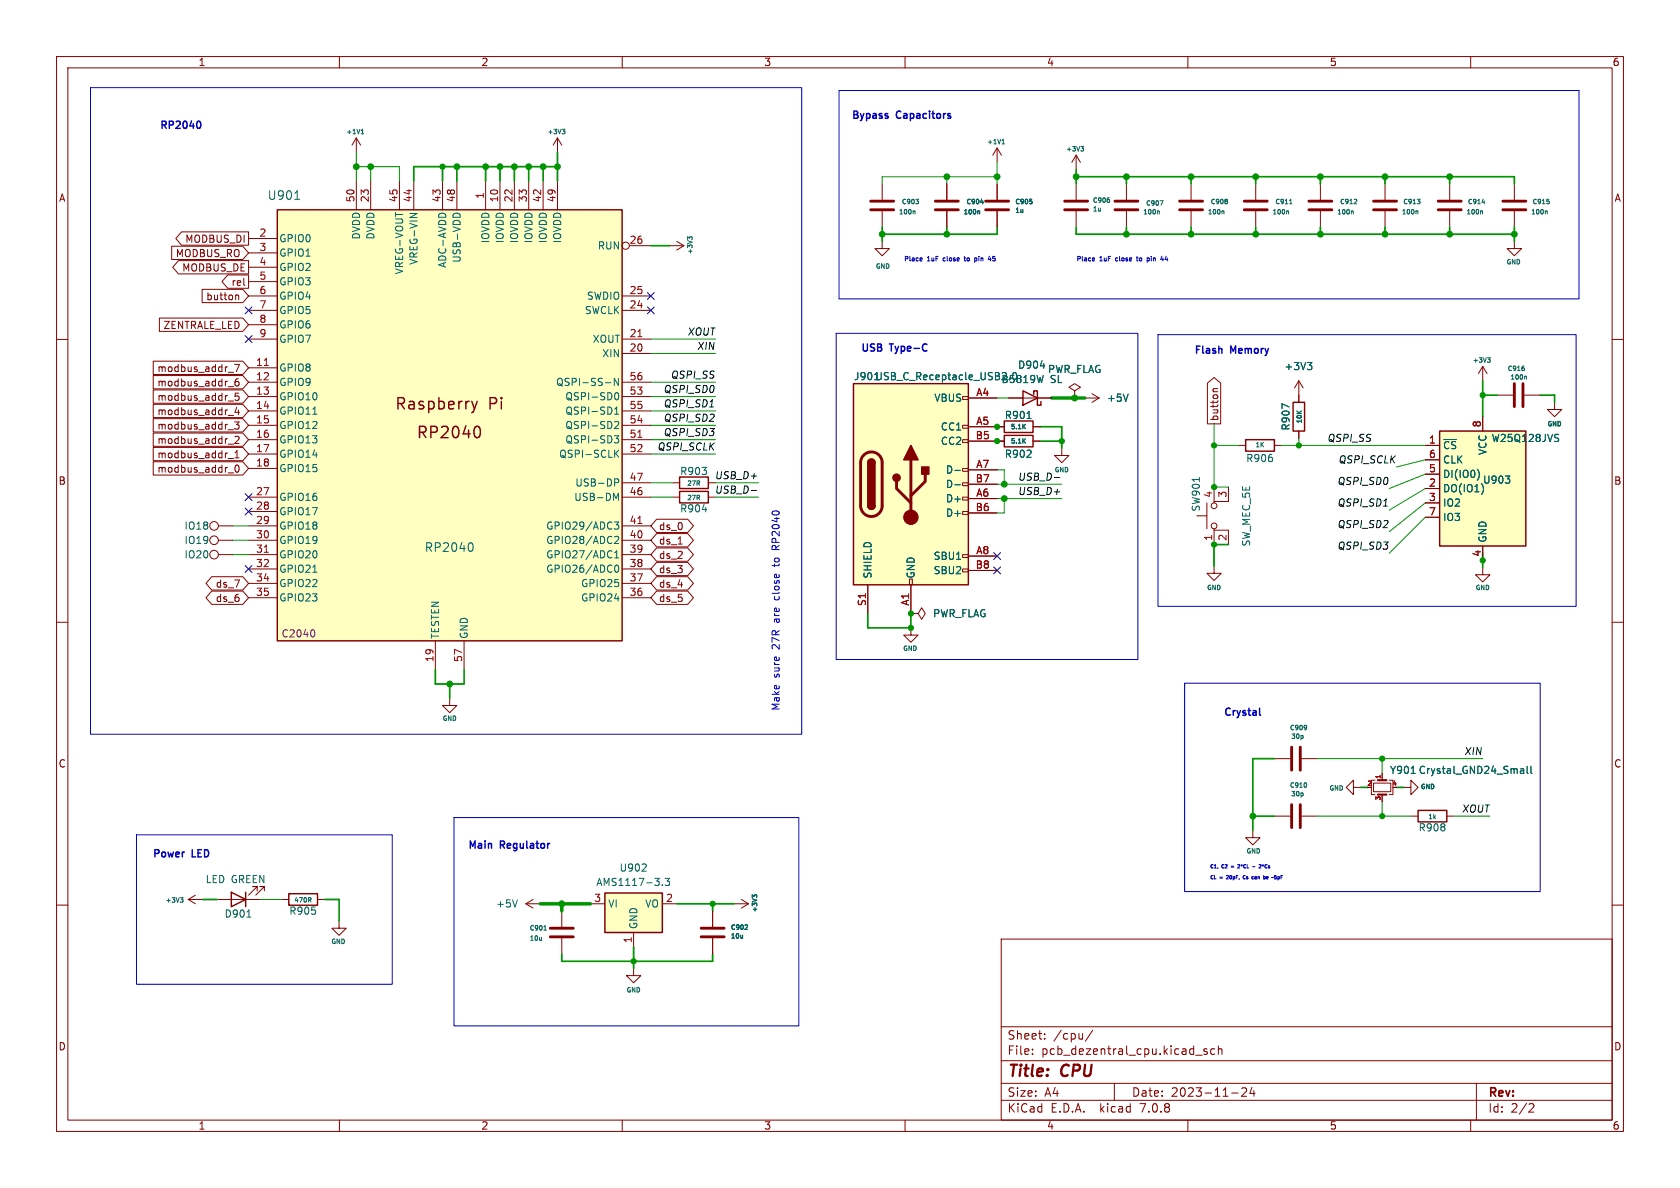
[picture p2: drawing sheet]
<svg xmlns="http://www.w3.org/2000/svg" width="297mm" height="210mm" viewBox="0 0 297 210" stroke-linecap="round" stroke-linejoin="round" font-family="sans-serif">
<defs><g id="words">
<g font-size="2.8" fill="#840000">
<text x="69.7" y="72.7">Raspberry</text>
<text x="73.5" y="77.8">RP2040</text>
<text x="86.3" y="72.7">Pi</text>
<text x="178" y="190.9">Title:</text>
<text x="187.7" y="190.9">CPU</text>
</g>
<g font-size="2.1" fill="#006464">
<text x="47.2" y="35.5">U901</text>
<text x="75" y="97.8">RP2040</text>
</g>
<g font-size="2.1" fill="#840000">
<text x="178" y="184">Sheet:</text>
<text x="186.2" y="184">/cpu/</text>
<text x="178" y="186.7">File:</text>
<text x="184.1" y="186.7">pcb_dezentral_cpu.kicad_sch</text>
<text x="178" y="196.9">KiCad</text>
<text x="178" y="194.1">Size:</text>
<text x="184.7" y="194.1">A4</text>
<text x="185.7" y="196.9">E.D.A.</text>
<text x="194.6" y="196.9">kicad</text>
<text x="200" y="194.1">Date:</text>
<text x="201.8" y="196.9">7.0.8</text>
<text x="207" y="194.1">2023-11-24</text>
<text x="263" y="194.3">Rev:</text>
<text x="263" y="196.9">Id:</text>
<text x="267.1" y="196.9">2/2</text>
</g>
<g font-size="1.8" fill="#840000">
<text x="35" y="11.9">1</text>
<text x="85" y="11.9">2</text>
<text x="135" y="11.9">3</text>
<text x="185" y="11.9">4</text>
<text x="235" y="11.9">5</text>
<text x="285" y="11.9">6</text>
<text x="10.3" y="35.9">A</text>
<text x="285.3" y="35.9">A</text>
<text x="31" y="45.7">MODBUS_RO</text>
<text x="32.7" y="43.1">MODBUS_DI</text>
<text x="32.1" y="48.2">MODBUS_DE</text>
<text x="36.4" y="53.3">button</text>
<text x="40.8" y="50.7">rel</text>
<text x="28.8" y="58.4">ZENTRALE_LED</text>
<text x="27.7" y="66">modbus_addr_7</text>
<text x="27.7" y="68.5">modbus_addr_6</text>
<text x="27.7" y="71.1">modbus_addr_5</text>
<text x="27.7" y="76.1">modbus_addr_3</text>
<text x="27.7" y="73.6">modbus_addr_4</text>
<text x="215.6" y="74.5" transform="rotate(-90 215.6 74.5)">button</text>
<text x="27.7" y="83.8">modbus_addr_0</text>
<text x="27.7" y="78.7">modbus_addr_2</text>
<text x="27.7" y="81.2">modbus_addr_1</text>
<text x="10.3" y="85.9">B</text>
<text x="285.3" y="85.9">B</text>
<text x="116.4" y="93.9">ds_0</text>
<text x="116.4" y="101.5">ds_3</text>
<text x="116.4" y="96.5">ds_1</text>
<text x="116.4" y="99">ds_2</text>
<text x="38.1" y="106.6">ds_6</text>
<text x="38.1" y="104.1">ds_7</text>
<text x="116.4" y="106.6">ds_5</text>
<text x="116.4" y="104.1">ds_4</text>
<text x="10.3" y="135.9">C</text>
<text x="285.3" y="135.9">C</text>
<text x="10.3" y="185.9">D</text>
<text x="285.3" y="185.9">D</text>
<text x="35" y="199.9">1</text>
<text x="85" y="199.9">2</text>
<text x="135" y="199.9">3</text>
<text x="185" y="199.9">4</text>
<text x="235" y="199.9">5</text>
<text x="285" y="199.9">6</text>
</g>
<g font-size="1.8" fill="#0000c2">
<text x="28.2" y="22.9">RP2040</text>
<text x="150.5" y="21.1">Bypass</text>
<text x="158.6" y="21.1">Capacitors</text>
<text x="152.1" y="62.2">USB</text>
<text x="157.4" y="62.2">Type-C</text>
<text x="211.1" y="62.6">Flash</text>
<text x="217.6" y="62.6">Memory</text>
<text x="137.9" y="99.4" transform="rotate(-90 137.9 99.4)">to</text>
<text x="137.9" y="96.3" transform="rotate(-90 137.9 96.3)">RP2040</text>
<text x="137.9" y="105.6" transform="rotate(-90 137.9 105.6)">close</text>
<text x="137.9" y="109.8" transform="rotate(-90 137.9 109.8)">are</text>
<text x="137.9" y="119.8" transform="rotate(-90 137.9 119.8)">sure</text>
<text x="137.9" y="114.6" transform="rotate(-90 137.9 114.6)">27R</text>
<text x="137.9" y="125.7" transform="rotate(-90 137.9 125.7)">Make</text>
<text x="216.3" y="126.6">Crystal</text>
<text x="26.9" y="151.6">Power</text>
<text x="34" y="151.6">LED</text>
<text x="82.7" y="150.1">Main</text>
<text x="88.5" y="150.1">Regulator</text>
</g>
<g font-size="1.8" fill="#a90000">
<text x="62.7" y="35.9" transform="rotate(-90 62.7 35.9)">50</text>
<text x="65.3" y="35.9" transform="rotate(-90 65.3 35.9)">23</text>
<text x="70.4" y="35.9" transform="rotate(-90 70.4 35.9)">45</text>
<text x="72.9" y="35.9" transform="rotate(-90 72.9 35.9)">44</text>
<text x="78" y="35.9" transform="rotate(-90 78 35.9)">43</text>
<text x="80.5" y="35.9" transform="rotate(-90 80.5 35.9)">48</text>
<text x="85.6" y="35.3" transform="rotate(-90 85.6 35.3)">1</text>
<text x="88.1" y="35.9" transform="rotate(-90 88.1 35.9)">10</text>
<text x="90.7" y="35.9" transform="rotate(-90 90.7 35.9)">22</text>
<text x="93.2" y="35.9" transform="rotate(-90 93.2 35.9)">33</text>
<text x="95.8" y="35.9" transform="rotate(-90 95.8 35.9)">42</text>
<text x="98.3" y="35.9" transform="rotate(-90 98.3 35.9)">49</text>
<text x="45.8" y="41.9">2</text>
<text x="45.8" y="44.5">3</text>
<text x="45.8" y="47">4</text>
<text x="111.2" y="43.2">26</text>
<text x="45.8" y="49.5">5</text>
<text x="45.8" y="52.1">6</text>
<text x="111.2" y="52.1">25</text>
<text x="45.8" y="54.6">7</text>
<text x="45.8" y="57.2">8</text>
<text x="45.8" y="59.7">9</text>
<text x="111.2" y="59.7">21</text>
<text x="111.2" y="54.6">24</text>
<text x="45.2" y="64.8">11</text>
<text x="111.2" y="62.2">20</text>
<text x="45.2" y="67.3">12</text>
<text x="45.2" y="69.9">13</text>
<text x="111.2" y="69.9">53</text>
<text x="111.2" y="67.3">56</text>
<text x="172.5" y="70.1">A4</text>
<text x="45.2" y="72.4">14</text>
<text x="45.2" y="74.9">15</text>
<text x="45.2" y="77.5">16</text>
<text x="111.2" y="77.5">51</text>
<text x="111.2" y="74.9">54</text>
<text x="111.2" y="72.4">55</text>
<text x="172.4" y="77.7">B5</text>
<text x="172.5" y="75.2">A5</text>
<text x="261.9" y="75.6" transform="rotate(-90 261.9 75.6)">8</text>
<text x="45.2" y="80">17</text>
<text x="45.2" y="82.6">18</text>
<text x="111.2" y="80">52</text>
<text x="172.5" y="82.8">A7</text>
<text x="252.5" y="78.5">1</text>
<text x="252.5" y="83.6">5</text>
<text x="252.5" y="81">6</text>
<text x="45.2" y="87.6">27</text>
<text x="111.2" y="87.6">46</text>
<text x="111.2" y="85.1">47</text>
<text x="172.4" y="85.3">B7</text>
<text x="172.5" y="87.9">A6</text>
<text x="214.4" y="88.1" transform="rotate(-90 214.4 88.1)">4</text>
<text x="216.9" y="88.1" transform="rotate(-90 216.9 88.1)">3</text>
<text x="252.5" y="86.1">2</text>
<text x="252.5" y="88.6">3</text>
<text x="45.2" y="90.2">28</text>
<text x="45.2" y="92.7">29</text>
<text x="45.2" y="95.3">30</text>
<text x="111.2" y="95.3">40</text>
<text x="111.2" y="92.7">41</text>
<text x="172.4" y="90.4">B6</text>
<text x="214.4" y="95.7" transform="rotate(-90 214.4 95.7)">1</text>
<text x="216.9" y="95.7" transform="rotate(-90 216.9 95.7)">2</text>
<text x="252.5" y="91.2">7</text>
<text x="45.2" y="97.8">31</text>
<text x="45.2" y="100.3">32</text>
<text x="111.2" y="100.3">38</text>
<text x="111.2" y="97.8">39</text>
<text x="172.4" y="100.6">B8</text>
<text x="172.5" y="98">A8</text>
<text x="261.9" y="98.5" transform="rotate(-90 261.9 98.5)">4</text>
<text x="45.2" y="102.9">34</text>
<text x="45.2" y="105.4">35</text>
<text x="111.2" y="105.4">36</text>
<text x="111.2" y="102.9">37</text>
<text x="153.2" y="107.2" transform="rotate(-90 153.2 107.2)">S1</text>
<text x="160.8" y="107.2" transform="rotate(-90 160.8 107.2)">A1</text>
<text x="76.7" y="117.1" transform="rotate(-90 76.7 117.1)">19</text>
<text x="81.8" y="117.1" transform="rotate(-90 81.8 117.1)">57</text>
<text x="105" y="159.5">3</text>
<text x="117.7" y="159.5">2</text>
<text x="111.8" y="166.8" transform="rotate(-90 111.8 166.8)">1</text>
</g>
<g font-size="1.8" fill="#006464">
<text x="49.3" y="43">GPIO0</text>
<text x="49.3" y="45.6">GPIO1</text>
<text x="63.9" y="42.4" transform="rotate(-90 63.9 42.4)">DVDD</text>
<text x="66.4" y="42.4" transform="rotate(-90 66.4 42.4)">DVDD</text>
<text x="74" y="46.9" transform="rotate(-90 74 46.9)">VREG-VIN</text>
<text x="79.1" y="47.5" transform="rotate(-90 79.1 47.5)">ADC-AVDD</text>
<text x="81.6" y="46.6" transform="rotate(-90 81.6 46.6)">USB-VDD</text>
<text x="86.7" y="43.1" transform="rotate(-90 86.7 43.1)">IOVDD</text>
<text x="89.3" y="43.1" transform="rotate(-90 89.3 43.1)">IOVDD</text>
<text x="91.8" y="43.1" transform="rotate(-90 91.8 43.1)">IOVDD</text>
<text x="94.3" y="43.1" transform="rotate(-90 94.3 43.1)">IOVDD</text>
<text x="96.9" y="43.1" transform="rotate(-90 96.9 43.1)">IOVDD</text>
<text x="99.4" y="43.1" transform="rotate(-90 99.4 43.1)">IOVDD</text>
<text x="105.6" y="44.3">RUN</text>
<text x="49.3" y="48.1">GPIO2</text>
<text x="49.3" y="50.6">GPIO3</text>
<text x="49.3" y="53.2">GPIO4</text>
<text x="71.5" y="48.6" transform="rotate(-90 71.5 48.6)">VREG-VOUT</text>
<text x="103.7" y="53.2">SWDIO</text>
<text x="49.3" y="55.7">GPIO5</text>
<text x="49.3" y="58.3">GPIO6</text>
<text x="103.3" y="55.7">SWCLK</text>
<text x="49.3" y="65.9">GPIO8</text>
<text x="49.3" y="60.8">GPIO7</text>
<text x="104.7" y="60.8">XOUT</text>
<text x="106.4" y="63.3">XIN</text>
<text x="179.9" y="65.4">D904</text>
<text x="227" y="65.6">+3V3</text>
<text x="49.3" y="68.4">GPIO9</text>
<text x="49.3" y="71">GPIO10</text>
<text x="98.2" y="68.4">QSPI-SS-N</text>
<text x="99.8" y="71">QSPI-SD0</text>
<text x="150.9" y="67.4">J901USB_C_Receptacle_USB2.0</text>
<text x="165.1" y="71.2">VBUS</text>
<text x="177" y="67.9">B5819W</text>
<text x="185.2" y="66.1">PWR_FLAG</text>
<text x="185.7" y="67.9">SL</text>
<text x="195.6" y="71.2">+5V</text>
<text x="49.3" y="73.5">GPIO11</text>
<text x="49.3" y="76">GPIO12</text>
<text x="99.8" y="76">QSPI-SD2</text>
<text x="99.8" y="73.5">QSPI-SD1</text>
<text x="166.2" y="76.3">CC1</text>
<text x="177.5" y="74.3">R901</text>
<text x="228.2" y="76.2" transform="rotate(-90 228.2 76.2)">R907</text>
<text x="49.3" y="78.6">GPIO13</text>
<text x="49.3" y="81.1">GPIO14</text>
<text x="49.3" y="83.7">GPIO15</text>
<text x="98.8" y="81.1">QSPI-SCLK</text>
<text x="99.8" y="78.6">QSPI-SD3</text>
<text x="166.2" y="78.8">CC2</text>
<text x="167.1" y="83.9">D-</text>
<text x="177.5" y="81.1">R902</text>
<text x="220.2" y="81.9">R906</text>
<text x="255" y="79.6">~{CS}</text>
<text x="255" y="82.1">CLK</text>
<text x="263" y="80.5" transform="rotate(-90 263 80.5)">VCC</text>
<text x="263.6" y="78.3">W25Q128JVS</text>
<text x="49.3" y="88.7">GPIO16</text>
<text x="101.4" y="88.7">USB-DM</text>
<text x="101.6" y="86.2">USB-DP</text>
<text x="120.1" y="84.2">R903</text>
<text x="167.1" y="89">D+</text>
<text x="167.1" y="86.5">D-</text>
<text x="255" y="87.2">DO(IO1)</text>
<text x="255" y="89.8">IO2</text>
<text x="255" y="84.7">DI(IO0)</text>
<text x="262.1" y="85.7">U903</text>
<text x="32.5" y="93.8">IO18</text>
<text x="49.3" y="91.3">GPIO17</text>
<text x="49.3" y="93.8">GPIO18</text>
<text x="96.5" y="93.8">GPIO29/ADC3</text>
<text x="120.1" y="90.8">R904</text>
<text x="167.1" y="91.5">D+</text>
<text x="212.3" y="90.5" transform="rotate(-90 212.3 90.5)">SW901</text>
<text x="255" y="92.3">IO3</text>
<text x="32.5" y="96.4">IO19</text>
<text x="32.5" y="98.9">IO20</text>
<text x="49.3" y="96.4">GPIO19</text>
<text x="49.3" y="98.9">GPIO20</text>
<text x="49.3" y="101.4">GPIO21</text>
<text x="96.5" y="101.4">GPIO26/ADC0</text>
<text x="96.5" y="98.9">GPIO27/ADC1</text>
<text x="96.5" y="96.4">GPIO28/ADC2</text>
<text x="165" y="99.2">SBU1</text>
<text x="165" y="101.7">SBU2</text>
<text x="221.2" y="96.7" transform="rotate(-90 221.2 96.7)">SW_MEC_5E</text>
<text x="263" y="96" transform="rotate(-90 263 96)">GND</text>
<text x="49.3" y="104">GPIO22</text>
<text x="49.3" y="106.5">GPIO23</text>
<text x="102.6" y="106.5">GPIO24</text>
<text x="102.6" y="104">GPIO25</text>
<text x="154.3" y="102.4" transform="rotate(-90 154.3 102.4)">SHIELD</text>
<text x="161.9" y="102.4" transform="rotate(-90 161.9 102.4)">GND</text>
<text x="77.8" y="113" transform="rotate(-90 77.8 113)">TESTEN</text>
<text x="82.9" y="113" transform="rotate(-90 82.9 113)">GND</text>
<text x="164.9" y="109.3">PWR_FLAG</text>
<text x="245.6" y="137">Y901 Crystal_GND24_Small</text>
<text x="250.7" y="147.2">R908</text>
<text x="109.4" y="154.3">U902</text>
<text x="36.3" y="156.3">LED GREEN</text>
<text x="51" y="161.9">R905</text>
<text x="87.6" y="160.6">+5V</text>
<text x="105.3" y="156.8">AMS1117-3.3</text>
<text x="107.4" y="160.6">VI</text>
<text x="114" y="160.6">VO</text>
<text x="39.6" y="162.4">D901</text>
<text x="112.9" y="164.3" transform="rotate(-90 112.9 164.3)">GND</text>
</g>
<g font-size="1.8" fill="#0f0f0f">
<text x="121.5" y="59.4">XOUT</text>
<text x="123.1" y="61.9">XIN</text>
<text x="117.2" y="69.6">QSPI_SD0</text>
<text x="118.5" y="67">QSPI_SS</text>
<text x="117.2" y="72.1">QSPI_SD1</text>
<text x="117.2" y="74.6">QSPI_SD2</text>
<text x="117.2" y="77.2">QSPI_SD3</text>
<text x="116.1" y="79.7">QSPI_SCLK</text>
<text x="234.6" y="78.2">QSPI_SS</text>
<text x="236.5" y="82">QSPI_SCLK</text>
<text x="126.3" y="84.8">USB_D+</text>
<text x="126.3" y="87.3">USB_D-</text>
<text x="179.9" y="85.1">USB_D-</text>
<text x="179.9" y="87.6">USB_D+</text>
<text x="236.3" y="89.6">QSPI_SD1</text>
<text x="236.3" y="85.8">QSPI_SD0</text>
<text x="236.3" y="93.4">QSPI_SD2</text>
<text x="236.3" y="97.3">QSPI_SD3</text>
<text x="258.8" y="133.6">XIN</text>
<text x="258.4" y="143.7">XOUT</text>
</g>
<text font-size="1.8" fill="#840084" x="49.7" y="112.9">C2040</text>
<g font-size="1.1" fill="#006464">
<text x="61.1" y="23.9">+1V1</text>
<text x="96.7" y="23.9">+3V3</text>
<text x="174.4" y="25.7">+1V1</text>
<text x="188.4" y="27">+3V3</text>
<text x="158.8" y="38.1">100n</text>
<text x="159.3" y="36.3">C903</text>
<text x="170.2" y="38.1">100n</text>
<text x="170.7" y="36.3">C904</text>
<text x="179.4" y="36.3">C905</text>
<text x="179.4" y="37.8">1u</text>
<text x="193.1" y="36">C906</text>
<text x="193.1" y="37.6">1u</text>
<text x="202" y="38.1">100n</text>
<text x="202.5" y="36.5">C907</text>
<text x="213.4" y="38.1">100n</text>
<text x="213.9" y="36.3">C908</text>
<text x="224.8" y="38.1">100n</text>
<text x="225.3" y="36.3">C911</text>
<text x="236.3" y="38.1">100n</text>
<text x="236.8" y="36.3">C912</text>
<text x="247.7" y="38.1">100n</text>
<text x="248" y="36.3">C913</text>
<text x="259.1" y="38.1">100n</text>
<text x="259.4" y="36.3">C914</text>
<text x="270.6" y="38.1">100n</text>
<text x="270.8" y="36.3">C915</text>
<text x="122.6" y="45.1" transform="rotate(-90 122.6 45.1)">+3V3</text>
<text x="154.7" y="47.7">GND</text>
<text x="266.2" y="46.9">GND</text>
<text x="260.3" y="64.3">+3V3</text>
<text x="266.4" y="65.8">C916</text>
<text x="266.9" y="67.3">100n</text>
<text x="178.6" y="76.1">5.1K</text>
<text x="230.3" y="75" transform="rotate(-90 230.3 75)">10K</text>
<text x="273.5" y="75.6">GND</text>
<text x="178.6" y="78.6">5.1K</text>
<text x="186.3" y="83.7">GND</text>
<text x="221.8" y="79.3">1K</text>
<text x="121.4" y="88.6">27R</text>
<text x="121.4" y="86.1">27R</text>
<text x="213.3" y="104.5">GND</text>
<text x="260.8" y="104.5">GND</text>
<text x="159.5" y="115.3">GND</text>
<text x="78.1" y="127.6">GND</text>
<text x="227.9" y="129.3">C909</text>
<text x="228.1" y="130.8">30p</text>
<text x="227.9" y="139.4">C910</text>
<text x="228.1" y="141">30p</text>
<text x="234.9" y="139.9">GND</text>
<text x="251.1" y="139.7">GND</text>
<text x="252.4" y="145">1k</text>
<text x="220.2" y="151.1">GND</text>
<text x="29.2" y="159.8">+3V3</text>
<text x="51.9" y="159.7">470R</text>
<text x="134.1" y="161.4" transform="rotate(-90 134.1 161.4)">+3V3</text>
<text x="58.4" y="167.1">GND</text>
<text x="93.5" y="164.7">C901</text>
<text x="93.5" y="166.5">10u</text>
<text x="129.1" y="164.6">C902</text>
<text x="129.1" y="166.1">10u</text>
<text x="110.6" y="175.6">GND</text>
</g>
<g font-size="1.1" fill="#0000c2">
<text x="159.8" y="46.2">Place</text>
<text x="164" y="46.2">1uF</text>
<text x="167.1" y="46.2">close</text>
<text x="171.1" y="46.2">to</text>
<text x="173.2" y="46.2">pin</text>
<text x="176" y="46.2">45</text>
<text x="190.2" y="46.2">Place</text>
<text x="194.5" y="46.2">1uF</text>
<text x="197.5" y="46.2">close</text>
<text x="201.6" y="46.2">to</text>
<text x="203.7" y="46.2">pin</text>
</g>
<g font-size="1.1" fill="#a90000">
<text x="244.1" y="137.8" transform="rotate(-90 244.1 137.8)">1</text>
<text x="241.6" y="138.9">2</text>
<text x="244.1" y="141.6" transform="rotate(-90 244.1 141.6)">3</text>
<text x="246.1" y="138.9">4</text>
</g>
<g font-size=".8" fill="#0000c2">
<text x="213.9" y="153.5">C1,</text>
<text x="213.9" y="155.5">CL</text>
<text x="215.7" y="155.5">=</text>
<text x="216.1" y="153.5">C2</text>
<text x="217.3" y="155.5">20pF,</text>
<text x="219.6" y="153.5">2*CL</text>
<text x="220.6" y="155.5">Cs</text>
<text x="222.4" y="155.5">can</text>
<text x="222.5" y="153.5">-</text>
<text x="224.1" y="153.5">2*Cs</text>
<text x="224.8" y="155.5">be</text>
<text x="226.7" y="155.5">~5pF</text>
</g>
</g></defs>
<g fill="none" stroke="#840000" stroke-width=".18">
<path d="M10 10h277v190h-277zM12 12h273v186h-273zM60 10v2M110 10v2M160 10v2M210 10v2M260 10v2M63 24.4l-.8 1.3M63 24.4v2.5M63 32v5.1M63 24.4l.8 1.3M65.5 32v5.1"/>
<path d="M70.6 32v5.1M73.2 32v5.1M78.2 32v5.1M80.8 32v5.1M85.9 32v5.1M88.4 32v5.1M90.9 32v5.1M93.5 32v5.1M96 32v5.1M98.6 24.4v2.5M98.6 32v5.1M98.6 24.4l-.8 1.3"/>
<path d="M98.6 24.4l.7 1.3M156 32.5v2.8M156 37.3v2.8M167.4 32.5v2.8M167.4 37.3v2.8M176.3 26.2l-.8 1.2M176.3 26.2v2.5M176.3 32.5v2.8M176.3 37.3v2.8M176.3 26.2l.7 1.2M190.2 27.4v2.6M190.2 32.5v2.8"/>
<path d="M190.2 37.3v2.8M190.2 27.4l-.7 1.3M190.2 27.4l.8 1.3M199.1 32.5v2.8M199.1 37.3v2.8M210.6 32.5v2.8M210.6 37.3v2.8M222 32.5v2.8M222 37.3v2.8M233.4 32.5v2.8M233.4 37.3v2.8M244.9 32.5v2.8"/>
<path d="M244.9 37.3v2.8M256.3 32.5v2.8M256.3 37.3v2.8M267.7 32.5v2.8M267.7 37.3v2.8M10 60h2M28.2 56.2h14.7l1 1.2-1 1.2h-14.7zM30.4 43.5h12.5l1 1.2-1 1.2h-12.5zM31.6 46.1h12.3v2.3h-12.3l-1.1-1.2zM32.1 41h11.8v2.3h-11.8l-1-1.1zM35.7 51.1h7.2l1 1.2-1 1.2h-7.2zM40.3 48.6h3.6v2.4h-3.6l-1.1-1.2z"/>
<path d="M41.7 52.2h.4l.1 .8M43.9 42.2h5.1M43.9 59.9h5.1M43.9 54.9h5.1M43.9 52.3h5.1M43.9 44.7h5.1M43.9 47.2h5.1M43.9 49.8h5.1M43.9 57.4h5.1M110 59.9h5.1M110 54.9h5.1M110 52.3h5.1"/>
<path d="M111.3 43.4h3.8M118.4 43.4h2.5M119.6 42.7l1.3 .7M120.9 43.4l-1.3 .8M156 42.7v1.2h1.2l-1.2 1.3-1.3-1.3h1.3M267.7 42.7v1.2h1.3l-1.3 1.3-1.3-1.3h1.3M285 60h2M27.1 76.5h15.8l1 1.2-1 1.2h-15.8zM27.1 66.4h15.8l1 1.2-1 1.1h-15.8zM27.1 74h15.8l1 1.2-1 1.2h-15.8zM27.1 63.8h15.8l1 1.2-1 1.2h-15.8zM27.1 71.5h15.8l1 1.1-1 1.2h-15.8z"/>
<path d="M27.1 68.9h15.8l1 1.2-1 1.2h-15.8zM27.1 79.1h15.8l1 1.2-1 1.1h-15.8zM40.3 78.5h1M40.3 68.4h1M40.3 76h1M40.3 65.8h1M40.3 73.4h1M40.3 70.9h1M41.5 74.6h.8l-.5 .5 .4 .1v.5l-.2 .2-.5-.2M41.5 64.4h.8l-.5 1.3M41.5 77.2l.5-.1 .3 .4-.8 .9h.8M41.8 72l-.3 .9h.8"/>
<path d="M42.1 67h-.3a.86 .86 0 0 0 0 1.2l.4-.1 .1-.4-.3-.3h-.2l-.3 .3M42.1 72.5v.8M42.2 69.5h-.6l-.1 .6 .2-.1h.4l.2 .2-.1 .5-.2 .1-.5-.1M43.9 65h5.1M43.9 67.6h5.1M43.9 70.1h5.1M43.9 72.6h5.1M43.9 75.2h5.1M43.9 77.7h5.1M110 67.6h5.1M110 70.1h5.1M110 72.6h5.1"/>
<path d="M110 75.2h5.1M110 77.7h5.1M110 62.5h5.1M170.2 77.7h1v.5h-1zM170.2 75.2h1v.5h-1zM170.2 70.1h1v.5h-1zM171.2 70.4h5.1M171.2 75.4h6.3M171.2 78h6.3M178.3 70.4h7.6M182.6 75.4h1.3M182.6 78h1.3"/>
<path d="M187.7 79.2v1.3h1.3l-1.3 1.3-1.3-1.3h1.3M190 69.1l1-.6-1-.7-1 .7 1 .6v1.3M190 70.4h.1M191.8 70.4h2.5M193 69.6l1.3 .8M194.3 70.4l-1.3 .7M213.5 67.7l1.1-1 1.2 1v7.2h-2.3zM215.3 68.7l-.8 .1v.4M218.9 78.7h1.3M225.3 78.7h1.3M229.6 67.3v3.8M229.6 76.2v1.3"/>
<path d="M229.6 67.3l-.7 1.3M229.6 67.3l.8 1.3M252 78.7h2.5M262.1 64.8l-.7 1.2M262.1 64.8v2.5M262.1 73.7v2.5M262.1 64.8l.8 1.2M264.7 69.9h2.8M269.5 69.9h2.8M274.8 71.1v1.3h1.3l-1.3 1.3-1.2-1.3h1.2M27.1 81.6h15.8l1 1.2-1 1.2h-15.8zM38.6 93h2.5"/>
<path d="M38.6 95.5h2.5M38.6 98h2.5M40.3 83.6h1M40.3 81.1h1M41.5 80.9h.8M41.5 80l.4-.3v1.2M41.7 82.3l.1-.1a.68 .68 0 0 1 .5 .6 .68 .68 0 0 1-.5 .7 .84 .84 0 0 1-.1-1.2zM43.9 87.9h5.1M43.9 93h5.1M43.9 95.5h5.1M43.9 98h5.1M43.9 80.3h5.1"/>
<path d="M43.9 82.8h5.1M43.9 90.4h5.1M110 87.9h5.1M110 85.3h5.1M110 93h5.1M110 95.5h5.1M110 98h5.1M110 80.3h5.1M116.1 91.8h5.5l1 1.2-1 1.1h-5.5l-1-1.1zM116.1 99.4h5.5l1 1.2-1 1.2h-5.5l-1-1.2zM116.1 94.3h5.5l1 1.2-1 1.2h-5.5l-1-1.2zM116.1 96.9h5.5l1 1.1-1 1.2h-5.5l-1-1.2z"/>
<path d="M118.9 87.9h1.2M118.9 85.3h1.2M119.9 96.2h.7M125.2 87.9h1.3M125.2 85.3h1.3M170.2 98h1v.6h-1zM170.2 90.4h1v.5h-1zM170.2 87.9h1v.5h-1zM170.2 85.3h1v.6h-1zM170.2 82.8h1v.5h-1zM171.2 88.1h5.1M171.2 83.1h5.1"/>
<path d="M171.2 98.3h5.1M171.2 90.7h5.1M171.2 85.6h5.1M211.6 91.2h1.8M213.4 88.9v4.6M214.6 93.5v.2h2.6v2.6M214.6 86.1v2.5M214.6 93.7v2.6M217.2 86.1v2.5h-2.6v.3M252 86.4h2.5M252 88.9h2.5M252 83.8h2.5"/>
<path d="M252 81.3h2.5M252 91.4h2.5M262.1 96.5v2.6M10 110h2M37.4 104.5h5.5l1 1.2-1 1.1h-5.5l-1-1.1zM37.4 101.9h5.5l1 1.2-1 1.2h-5.5l-1-1.2zM43.9 100.6h5.1M43.9 103.1h5.1M43.9 105.7h5.1M77 113.3v5.1M82 113.3v5.1M110 100.6h5.1"/>
<path d="M110 103.1h5.1M110 105.7h5.1M116.1 104.5h5.5l1 1.2-1 1.1h-5.5l-1-1.1zM116.1 101.9h5.5l1 1.2-1 1.2h-5.5l-1-1.2zM153.4 103.4v5.1M160.8 102.4h.5v1h-.5zM161 111v1.3h1.3l-1.3 1.2-1.2-1.2h1.2M161 108.5h1.3l.6-1.1 .7 1.1-.7 1-.6-1M161 108.5h.1M161 103.4v5.1M170.2 100.6h1v.5h-1zM171.2 100.8h5.1"/>
<path d="M214.6 100.1v1.2h1.3l-1.3 1.3-1.2-1.3h1.2M262.1 100.3v1.3h1.3l-1.3 1.3-1.2-1.3h1.2M285 110h2M79.5 123.4v1.3h1.3l-1.3 1.3-1.3-1.3h1.3M225.3 134.1h2.8M230.1 134.1h2.8M239.3 139.2v-1.3l-1.3 1.3 1.3 1.3v-1.3h1.2M242.8 138.4h3.1v1.6h-3.1zM243.1 137.9h-.7v2.6h.7M244.3 136.7v1.2M245.6 137.9h.7v2.6h-.7M248.2 139.2h1.2v-1.3l1.3 1.3-1.3 1.3v-1.3"/>
<path d="M10 160h2M33.3 159h2.5M33.3 159l1.2 .8M34.5 158.2l-1.2 .8M38.4 159h7.6M45.5 157.5v-.8h-.8h.8l-1.6 1.5M46.7 157.5v-.8h-.7h.7l-1.5 1.5M49.8 159h1.3M56.1 159h1.3M93 159.8h2.5M93 159.8l1.2 .7M94.2 159l-1.2 .8"/>
<path d="M104.4 159.8h2.5M117.1 159.8h2.5M129.8 159.8h2.5M131.1 159l1.2 .8M132.3 159.8l-1.2 .7M221.5 146.8v1.3h1.3l-1.3 1.3-1.3-1.3h1.3M225.3 144.3h2.8M230.1 144.3h2.8M244.3 140.5v1.2M249.4 144.3h1.3M255.8 144.3h1.2M285 160h2"/>
<path d="M59.9 162.8v1.3h1.3l-1.3 1.3-1.2-1.3h1.2M99.3 161v2.8M99.3 165.9v2.8M112 171.2v1.3h1.3l-1.3 1.2-1.3-1.2h1.3M112 164.8v2.6M126 161v2.8M126 165.9v2.8M177 166h108v32h-108zM60 198v2M110 198v2M160 198v2M177 194.5h108"/>
<path d="M177 191.5h108M177 187.5h108M177 181.5h108M182.5 186.3v.1M182.5 185.5v.1M184.7 183.6v.1M184.7 182.8v.1M193.2 182.1l-1.3 2M197 191.5v3M210 198v2M211.4 186.5h1.1M213.4 185.5l-.4-.1-.2 .2 .1 .2 .5 .2v.3h-.6"/>
<path d="M214.7 185.5l-.4-.1-.3 .3v.4l.2 .2h.5M215.4 185.5l.2-.1 .4 .1v.9M215.4 184.9v1.5M217.7 193.2h1.2M219.5 192.4l.6-.1 .2 .1 .1 .3-.9 1.1h.9M221.3 192.2l-.3 1.1h.9M221.7 192.8v1M260 198v2M261 191.5v6.5M270.5 195.1l.5 .1 .2 .3-1 1.1h1"/>
<circle cx="110.6" cy="43.4" r=".63"/>
<circle cx="37.8" cy="95.5" r=".76"/>
<circle cx="37.8" cy="98" r=".76"/>
<circle cx="37.8" cy="93" r=".76"/>
<circle cx="214.6" cy="89.4" r=".51"/>
<circle cx="214.6" cy="93" r=".51"/>
</g>
<g fill="none" stroke="#006464" stroke-width=".18">
<path d="M52.1 35.2h.9M63.9 23.7h.4M63.9 23.1l.2-.2v.8M72.5 37.7h1.2l-1.2 .8M77.8 37.7h.7M80.1 38.1a.68 .68 0 0 1 .6-.4 .68 .68 0 0 1 .7 .4M99.4 22.9h.5l-.3 .3h.2l.1 .3-.4 .2M161.5 37.3l.3 .1v.4M161.9 35.2h.5l-.3 .3M162.3 35.6v.4M173 37.3l.2 .1v.4M173.4 35.8h.5"/>
<path d="M177.1 25.4h.5M177.1 24.9l.3-.3v.8M182 35.2h.4M182.4 35.6v.4M191.1 25.9h.5l-.3 .3 .2 .1 .1 .2-.4 .2M196.1 35.3v.4M204.7 37.3l.2 .1v.4M205.1 35.5h.5l-.3 .8M216.1 37.3l.3 .1v.4M216.9 35.3v.2M216.9 35.6v.4M227.6 37.3l.2 .1v.4"/>
<path d="M228 36h.4M228.1 35.3l.1-.1v.8M239 37.3l.2 .1v.4M239.7 35.2l.2 .2-.1 .2-.4 .4h.5M250.4 37.3l.3 .1v.4M250.5 35.2h.5l-.2 .3M251 35.6v.4M261.9 37.3l.2 .1v.4M262 35.8h.5M273.3 37.3l.2 .1v.4M273.5 35.2h.4M273.8 35.6v.4"/>
<path d="M122.4 42.2l-.2-.3h-.3v.2l-.3-.2v.5M55.3 73.2h.7M107 67.7h1M108.6 77h.8l-.4 .5 .3 .1v.6l-.2 .1-.4-.1M108.7 73.2h.7M108.7 74.6l.4-.1 .3 .4-.8 .9h.8M108.7 72.3l.3-.3v1.2M108.8 69.5l.2-.1a.68 .68 0 0 1 .4 .6 .68 .68 0 0 1-.4 .7l-.2-.1-.1-.4zM109.3 66.9v1.2l-.7-1.2v1.2M109.4 79.6l-.7 .7M179.4 65.9l-.3 .2M179.6 66l.1 .1"/>
<path d="M180.9 75.3l.4 .5M180.9 77.9l.4 .4M181.3 75l-.5 .5M181.3 77.5l-.5 .5M181.6 74h.7M183.9 64.7h.8M184.4 66.4l-.3 1.2M199.4 69.7l-.4 1.2M227.9 71.9l-1.3-.5v.8M231.1 64.1h.8l-.4 .5M231.7 64.6l.2 .2v.3l-.2 .2M263 63.2h.4l-.2 .3 .2 .1v.3l-.3 .1"/>
<path d="M269.4 65.1v.4M269.6 66.5l.3 .1v.4M275.1 76.8h.5M275.3 77.4l.3 .3-.3 .3M83.3 95.9a.95 .95 0 0 1 0 1.6M108.5 87.2l.4 .9 .4-.9v1.3M108.6 92.3h.8l-.4 .5 .3 .1v.5l-.2 .1-.5-.1M108.7 84.7h.4l.3 .2-.1 .4h-.6M108.7 94.9l.4-.1 .3 .4-.8 .9h.8M108.7 98.6h.7M108.7 97.7l.3-.3v1.2M108.8 80.1l.6 .7"/>
<path d="M124.2 90.1h.7M168.8 83.2h1M168.8 85.7h1M212 84.4v.7M261.2 83a1.49 1.49 0 0 1 0 1.8M262.3 86.3l-.1 .6M266.1 84.1h.8l-.4 .5M266.8 84.8v.5M55.3 101.2h.7M108.8 100l.2-.1a.68 .68 0 0 1 .4 .6 .68 .68 0 0 1-.4 .7l-.2-.2-.1-.3zM230.3 130v.5M230.9 138.4v.7"/>
<path d="M230.9 128.3l.1 .4-.1 .2M231 128.6l-.1 .1M269 135.9h.2l.2 .2v.6M269.4 136.7h-.4M269.4 136.2h-.4M270 135.5v1l.2 .2M270.6 135.5v1l.2 .2M31.9 158.7h.5l-.3 .3 .2 .1 .1 .2-.4 .2M54.7 159.1l.3 .4M54.9 158.7v.3M91.5 159.1l-.5 1.2M113.5 154h.8"/>
<path d="M114.2 152.8v.5M117.1 156.4v.1M117.6 155.3h.8l-.5 .4 .4 .2v.5l-.2 .1-.5-.1M133.8 158.6l-.2-.4h-.2l-.1 .3-.3-.3v.5M230.3 140.2v.5M43.6 162.1h.8M95.7 165.7v.5M95.7 166.1v.1M96.1 164.4h.5M96.3 163.7l.1-.1v.8M131.3 165.3v.5M132 163.5l.2 .1-.1 .2-.4 .5h.5"/>
</g>
<g fill="none" stroke="#840000" stroke-width=".51">
<path d="M153.9 37.1h4.1M153.9 35.6h4.1M165.4 37.1h4M165.4 35.6h4M174.2 37.1h4.1M174.2 35.6h4.1M188.2 37.1h4.1M188.2 35.6h4.1M197.1 37.1h4.1M197.1 35.6h4.1M208.5 37.1h4.1M208.5 35.6h4.1"/>
<path d="M220 37.1h4M220 35.6h4M231.4 37.1h4.1M231.4 35.6h4.1M242.8 37.1h4.1M242.8 35.6h4.1M254.3 37.1h4M254.3 35.6h4M265.7 37.1h4M265.7 35.6h4M267.7 67.8v4.1M269.2 67.8v4.1"/>
<path d="M152.7 80.4a1.9 1.9 0 0 1 2.1-.4 1.9 1.9 0 0 1 1.2 1.8v7.6a1.91 1.91 0 0 1-1.9 1.9 1.91 1.91 0 0 1-2-1.9l.1-7.8 .1-.6zM158.5 85.1v1.3l2.5 2.5M161 81.3v10.1M163.6 83.8v1.3l-2.6 2.5M228.3 132.1v4M229.9 132.1v4M228.3 142.2v4.1M229.9 142.2v4.1M97.3 165.6h4M97.3 164.1h4M124 165.6h4M124 164.1h4"/>
</g>
<g fill="none" stroke="#840000" stroke-width=".25">
<path d="M49 37.1h61v76.2h-61zM83.4 71l.5 1.3M83.9 72.3l-.2 .5-.3 .2M84.3 75.4h.2a1.25 1.25 0 0 1 0 2h-.2M84.4 71l-.5 1.3M150.9 67.8h20.3v35.6h-20.3zM177.5 74.4h5.1v2.1h-5.1zM177.5 77h5.1v2h-5.1zM180.8 69.1l2.6 1.3-2.6 1.2zM182.8 69.7v-.6h.6v2.5h.6v-.6M220.2 77.7h5.1v2.1h-5.1zM228.6 71.1h2v5.1h-2z"/>
<path d="M254.5 76.2h15.2v20.3h-15.2zM120.1 86.9h5.1v2h-5.1zM120.1 84.3h5.1v2.1h-5.1zM153.4 89.4a.64 .64 0 0 0 .7 .6 .64 .64 0 0 0 .6-.6M153.4 81.8a.64 .64 0 0 1 .7-.6 .64 .64 0 0 1 .6 .6M40.9 157.7l2.5 1.3-2.5 1.3zM43.4 157.7v2.6M51.1 158h5v2h-5zM106.9 157.9h10.2v6.9h-10.2zM250.7 143.3h5.1v2h-5.1z"/>
</g>
<g fill="#ffffc2" stroke="#ffffc2" stroke-width=".18">
<path d="M254.5 76.2h15.2v20.3h-15.2z"/>
<path d="M49 37.1h61v76.2h-61z"/>
<path d="M150.9 67.8h20.3v35.6h-20.3z"/>
<path d="M106.9 157.9h10.2v6.9h-10.2z"/>
</g>
<path d="M112.8 59.5h.7M46.7 64.6h.7M112.8 77.3h.7M46.7 97.6h.7M112.8 92.5h.7" fill="none" stroke="#a90000" stroke-width=".18"/>
<path d="M55.3 111.3a.79 .79 0 0 1 0 1.3" fill="none" stroke="#840084" stroke-width=".18"/>
<path d="M243.6 137.9h1.5M243.6 140.5h1.5" fill="none" stroke="#840000" stroke-width=".38"/>
<g fill="#840000" stroke="#840000" stroke-width=".25">
<path d="M153.4 89.4h1.3a.64 .64 0 0 1-.6 .6 .64 .64 0 0 1-.7-.6z"/>
<path d="M153.4 81.8h1.3v7.6h-1.3z"/>
<path d="M153.6 81.3a.64 .64 0 0 1 .7-.1 .64 .64 0 0 1 .4 .6h-1.3z"/>
<path d="M161 78.7l1.3 2.6h-2.5z"/>
<path d="M162.9 82.6h1.3v1.2h-1.3z"/>
<circle cx="158.5" cy="84.5" r=".63"/>
</g>
<circle cx="161" cy="91.4" r="1.27" fill="#840000" stroke="#840000" stroke-width=".18"/>
<path d="M132.8 86.7h1M186.4 84.4h1" fill="none" stroke="#0f0f0f" stroke-width=".18"/>
<g fill="none" stroke="#0000c2" stroke-width=".18">
<path d="M16 15.5h125.7v114.3h-125.7zM148.3 16h130.8v36.8h-130.8zM147.8 58.9h53.4v57.7h-53.4zM162.8 45.6h.2v.2l-.4 .1M163 46.1h-.2M170.4 45.6h.3M170.5 45.3v.7l.2 .1M172.4 45.6l.3 .1v.3l-.3 .1M174.7 45.9h.5M175.1 45.6v.5M175.5 46l.1 .1M175.9 45.3h-.4v.4l.1-.1"/>
<path d="M193.2 45.6h.3v.2l-.4 .1M193.5 46.1h-.3M200.9 45.6h.3M201 45.3v.7l.2 .1M202.9 45.6l.3 .1-.1 .3-.2 .1M204.7 59.2h73.9v48h-73.9zM205.2 45.9h.5M205.6 45.6v.5M206.2 45.3l-.2 .6h.5M206.3 45.6v.5M136.5 96.7v.4h1.3M136.9 99.7v.5"/>
<path d="M137.2 96.7v.4M137.7 99.9l-1.2 .1M137.8 96.4l-.6 .4M209.4 120.8h62.9v36.8h-62.9zM24.1 147.6h45.2v26.4h-45.2zM80.3 144.5h60.9v36.9h-60.9zM217.1 154.8h-.3M217.1 155l-.3 .4h.4M217.7 153.1h.4M217.7 153.3h.4M219.1 152.9h-.3M219.1 152.9h.1"/>
<path d="M219.1 152.9v.2l-.3 .3h.4M220.1 154.8a.27 .27 0 0 0-.3 .3 .27 .27 0 0 0 .3 .2M221.4 153.2h.5M221.9 155h.2v.3h-.3M222.1 155.1l-.3 .1M222.6 152.9l.2-.1 .1 .2M223.1 152.9l.2 .1M223.3 152.8v.2M223.3 153l-.1 .1M223.3 153l.1 .1M223.4 152.9l-.1 .1M223.8 152.8a.32 .32 0 0 0-.2 .3 .32 .32 0 0 0 .2 .3"/>
<path d="M224 155l.2 .1-.3 .1M224.2 155.3l-.2 .1M226 155l.2 .1v.2l-.2 .1"/>
</g>
<path d="M35.1 21.4a.68 .68 0 0 1 .4 .7 .68 .68 0 0 1-.4 .6M222.7 126.4l.2 .1" fill="none" stroke="#0000c2" stroke-width=".25"/>
<g fill="none" stroke="#009600" stroke-width=".18">
<path d="M63 29.5h7.6v2.5M63 26.9v5.1M65.5 29.5v2.5M167.4 31.2v1.3M176.3 28.7v3.8M176.3 31.2h-20.3v1.3M115.1 59.9h11.4M115.1 70.1h11.4M115.1 62.5h11.4M115.1 67.6h11.4M115.1 72.6h11.4M115.1 77.7h11.4"/>
<path d="M115.1 75.2h11.4M176.3 70.4h2M176.3 78h1.2M176.3 75.4h1.2M214.6 74.9v11.2h2.6M214.6 78.7h4.3M226.6 78.7h25.4M229.6 77.5v1.2M41.1 98h2.8M41.1 95.5h2.8M41.1 93h2.8M115.1 80.3h11.4"/>
<path d="M115.1 85.3h3.8M115.1 87.9h3.8M126.5 85.3h7.6M126.5 87.9h7.6M176.3 83.1h1.2v2.5M176.3 85.6h11.4M176.3 88.1h11.4M177.5 88.1v2.6h-1.2M252 91.4l-6.4 6.4M252 83.8l-6.4 2.6M252 81.3l-5.1 1.3M252 86.4l-6.4 3.8"/>
<path d="M252 88.9l-6.4 5.1M232.9 134.1h29.2M244.3 134.1v2.6M46 159h3.8M232.9 144.3h16.5M244.3 141.7v2.6M257 144.3h6.4"/>
</g>
<g fill="none" stroke="#009600" stroke-width=".3">
<path d="M78.2 29.5v2.5M80.8 29.5v2.5M85.9 29.5v2.5M88.4 29.5v2.5M90.9 29.5v2.5M93.5 29.5v2.5M96 29.5v2.5M98.6 26.9v5.1M98.6 29.5h-25.4v2.5M190.2 31.2h77.5v1.3M190.2 30v2.5M199.1 31.2v1.3"/>
<path d="M210.6 31.2v1.3M222 31.2v1.3M233.4 31.2v1.3M244.9 31.2v1.3M256.3 31.2v1.3M115.1 43.4h3.3M156 40.1v2.6M167.4 40.1v1.3M176.3 40.1v1.3h-20.3M190.2 40.1v1.3h77.5M199.1 40.1v1.3M210.6 40.1v1.3"/>
<path d="M222 40.1v1.3M233.4 40.1v1.3M244.9 40.1v1.3M256.3 40.1v1.3M267.7 40.1v2.6M183.9 78h3.8M183.9 75.4h3.8v3.8M262.1 67.3v6.4M262.1 69.9h2.6M272.3 69.9h2.5v1.2M217.2 96.3h-2.6v3.8M262.1 99.1v1.2"/>
<path d="M77 118.4v2.5h5v-2.5M153.4 108.5v2.5h7.6v-2.5M79.5 120.9v2.5M225.3 134.1h-3.8v12.7M240.5 139.2h1.3M246.9 139.2h1.3M35.8 159h2.6M57.4 159h2.5v3.8M119.6 159.8h10.2M126 159.8v1.2M221.5 144.3h3.8M99.3 168.7v1.2h26.7v-1.2"/>
<path d="M112 167.4v3.8"/>
</g>
<path d="M185.9 70.4h5.9M95.5 159.8h8.9M99.3 159.8v1.2" fill="none" stroke="#009600" stroke-width=".61"/>
<g fill="none" stroke="#000084" stroke-width=".18">
<path d="M43.3 54.3l1.3 1.2M43.3 59.3l1.3 1.3M44.6 54.3l-1.3 1.2M44.6 59.3l-1.3 1.3M114.5 51.7l1.2 1.2M114.5 54.3l1.2 1.2M115.7 51.7l-1.2 1.2M115.7 54.3l-1.2 1.2M43.3 87.3l1.3 1.2M43.3 100l1.3 1.2M43.3 89.8l1.3 1.2M44.6 87.3l-1.3 1.2"/>
<path d="M44.6 100l-1.3 1.2M44.6 89.8l-1.3 1.2M175.7 97.7l1.2 1.2M176.9 97.7l-1.2 1.2M175.7 100.2l1.2 1.2M176.9 100.2l-1.2 1.2"/>
</g>
<g fill="#009600" stroke="#009600" stroke-width=".18">
<circle cx="214.6" cy="78.7" r=".46"/>
<circle cx="262.1" cy="69.9" r=".46"/>
<circle cx="262.1" cy="99.1" r=".46"/>
<circle cx="229.6" cy="78.7" r=".46"/>
<circle cx="233.4" cy="31.2" r=".51"/>
<circle cx="244.9" cy="31.2" r=".51"/>
<circle cx="222" cy="31.2" r=".51"/>
<circle cx="222" cy="41.4" r=".51"/>
<circle cx="210.6" cy="31.2" r=".51"/>
<circle cx="210.6" cy="41.4" r=".51"/>
<circle cx="267.7" cy="41.4" r=".51"/>
<circle cx="256.3" cy="31.2" r=".51"/>
<circle cx="233.4" cy="41.4" r=".51"/>
<circle cx="244.9" cy="41.4" r=".51"/>
<circle cx="256.3" cy="41.4" r=".51"/>
<circle cx="176.3" cy="75.4" r=".46"/>
<circle cx="187.7" cy="78" r=".46"/>
<circle cx="190" cy="70.4" r=".52"/>
<circle cx="214.6" cy="86.1" r=".46"/>
<circle cx="214.6" cy="96.3" r=".46"/>
<circle cx="244.3" cy="134.1" r=".46"/>
<circle cx="221.5" cy="144.3" r=".51"/>
<circle cx="244.3" cy="144.3" r=".46"/>
<circle cx="199.1" cy="31.2" r=".51"/>
<circle cx="190.2" cy="31.2" r=".51"/>
<circle cx="199.1" cy="41.4" r=".51"/>
<circle cx="176.3" cy="31.2" r=".51"/>
<circle cx="167.4" cy="41.4" r=".51"/>
<circle cx="167.4" cy="31.2" r=".51"/>
<circle cx="156" cy="41.4" r=".51"/>
<circle cx="177.5" cy="88.1" r=".51"/>
<circle cx="177.5" cy="85.6" r=".51"/>
<circle cx="176.3" cy="78" r=".46"/>
<circle cx="112" cy="169.9" r=".46"/>
<circle cx="161" cy="108.5" r=".46"/>
<circle cx="161" cy="111" r=".46"/>
<circle cx="126" cy="159.8" r=".46"/>
<circle cx="78.2" cy="29.5" r=".46"/>
<circle cx="98.6" cy="29.5" r=".51"/>
<circle cx="96" cy="29.5" r=".51"/>
<circle cx="90.9" cy="29.5" r=".51"/>
<circle cx="88.4" cy="29.5" r=".51"/>
<circle cx="93.5" cy="29.5" r=".51"/>
<circle cx="80.8" cy="29.5" r=".51"/>
<circle cx="85.9" cy="29.5" r=".51"/>
<circle cx="63" cy="29.5" r=".51"/>
<circle cx="65.5" cy="29.5" r=".51"/>
<circle cx="79.5" cy="120.9" r=".51"/>
<circle cx="99.3" cy="159.8" r=".52"/>
</g>
<use href="#words"/>
</svg>
